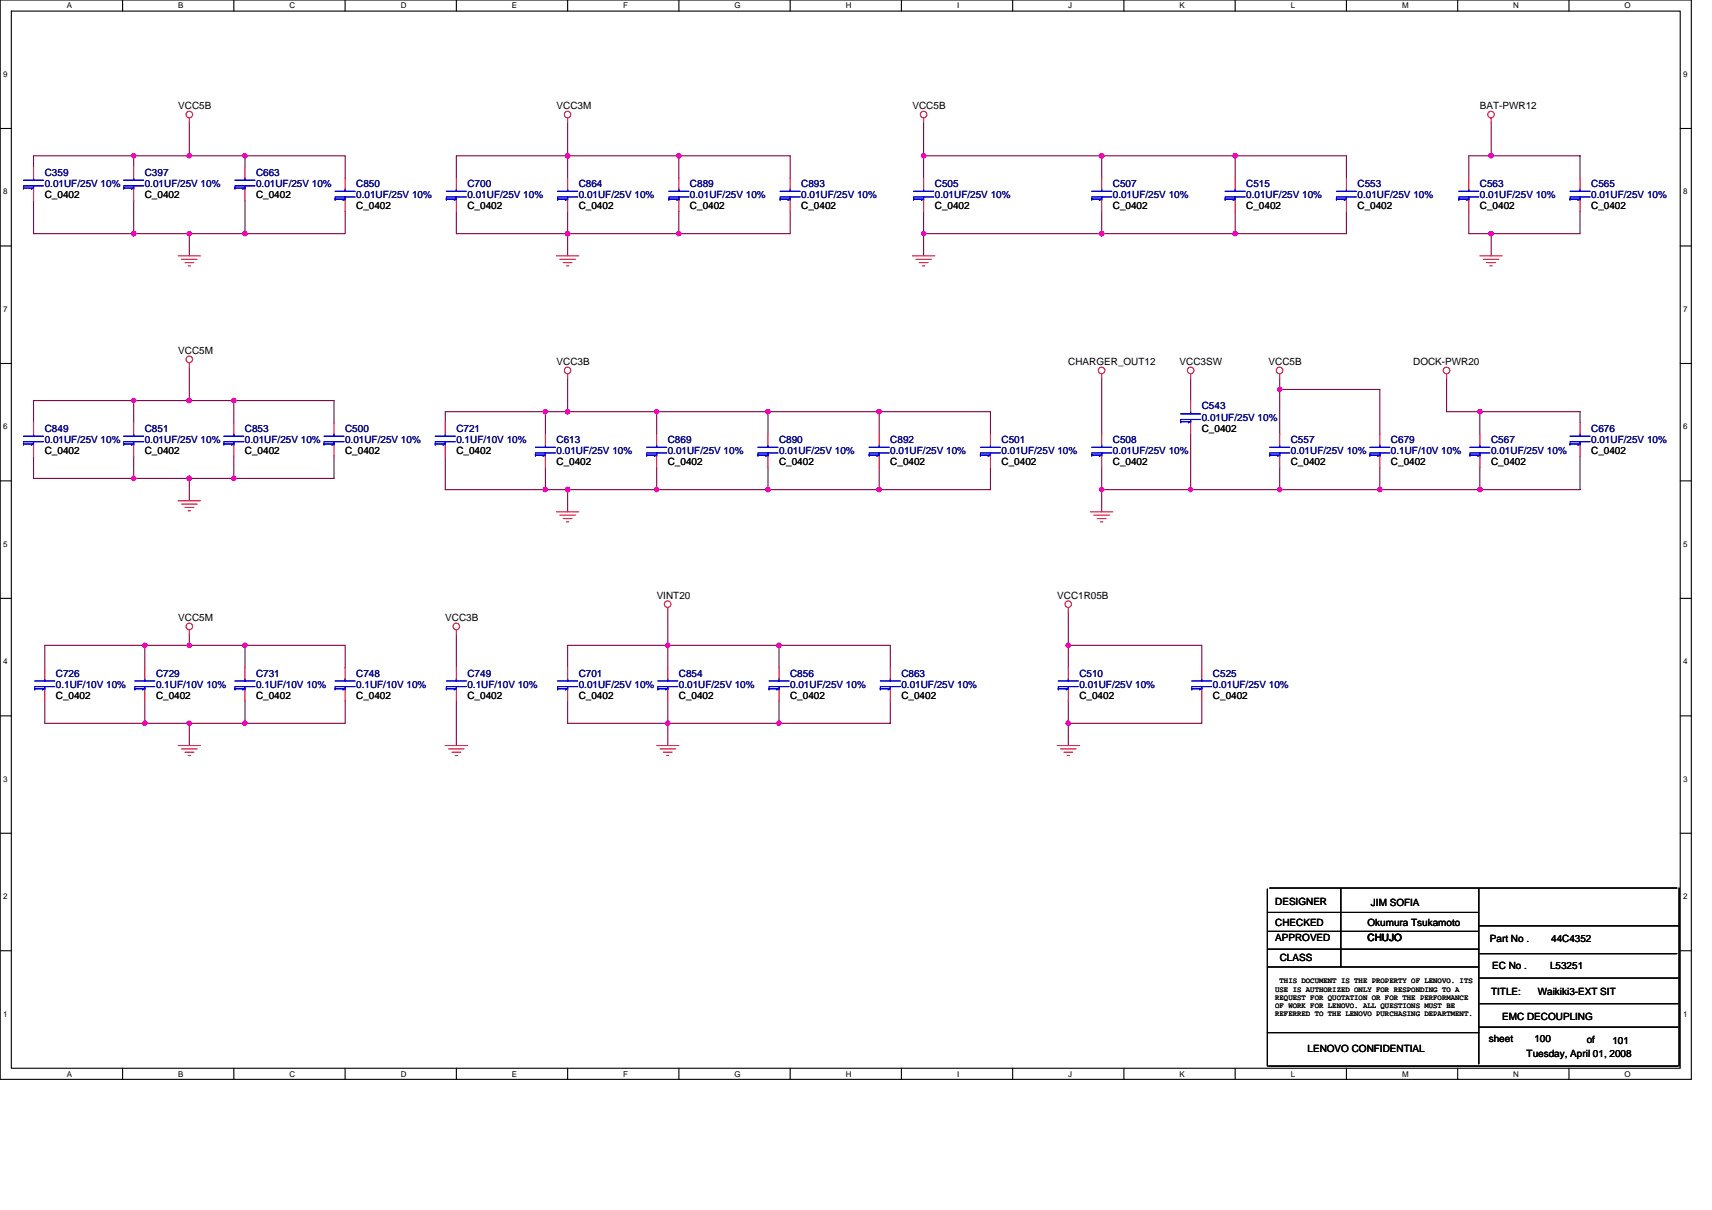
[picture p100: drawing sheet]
<svg xmlns="http://www.w3.org/2000/svg" width="297mm" height="210mm" viewBox="0 0 297 210" stroke-linecap="round" stroke-linejoin="round" font-family="sans-serif">
<defs><g id="words">
<g font-size="1.7">
<text x="30.9" y="18.9">VCC5B</text>
<text x="96.6" y="18.9">VCC3M</text>
<text x="158.3" y="18.9">VCC5B</text>
<text x="256.8" y="18.9">BAT-PWR12</text>
<text x="7.8" y="34.4">C_0402</text>
<text x="25.1" y="34.4">C_0402</text>
<text x="44.4" y="34.4">C_0402</text>
<text x="61.8" y="36.3">C_0402</text>
<text x="81.1" y="36.3">C_0402</text>
<text x="100.4" y="36.3">C_0402</text>
<text x="119.7" y="36.3">C_0402</text>
<text x="139" y="36.3">C_0402</text>
<text x="162.2" y="36.3">C_0402</text>
<text x="193.1" y="36.3">C_0402</text>
<text x="216.2" y="36.3">C_0402</text>
<text x="235.5" y="36.3">C_0402</text>
<text x="256.8" y="36.3">C_0402</text>
<text x="276.1" y="36.3">C_0402</text>
<text x="30.9" y="61.4">VCC5M</text>
<text x="96.6" y="63.3">VCC3B</text>
<text x="185.4" y="63.3">CHARGER_OUT12</text>
<text x="204.7" y="63.3">VCC3SW</text>
<text x="220.1" y="63.3">VCC5B</text>
<text x="245.2" y="63.3">DOCK-PWR20</text>
<text x="208.5" y="74.9">C_0402</text>
<text x="7.8" y="78.8">C_0402</text>
<text x="25.1" y="78.8">C_0402</text>
<text x="42.5" y="78.8">C_0402</text>
<text x="59.9" y="78.8">C_0402</text>
<text x="79.2" y="78.8">C_0402</text>
<text x="96.6" y="80.7">C_0402</text>
<text x="115.9" y="80.7">C_0402</text>
<text x="135.2" y="80.7">C_0402</text>
<text x="154.5" y="80.7">C_0402</text>
<text x="173.8" y="80.7">C_0402</text>
<text x="193.1" y="80.7">C_0402</text>
<text x="224" y="80.7">C_0402</text>
<text x="241.3" y="80.7">C_0402</text>
<text x="258.7" y="80.7">C_0402</text>
<text x="276.1" y="78.8">C_0402</text>
<text x="30.9" y="107.7">VCC5M</text>
<text x="77.3" y="107.7">VCC3B</text>
<text x="113.9" y="103.8">VINT20</text>
<text x="183.4" y="103.8">VCC1R05B</text>
<text x="9.7" y="121.2">C_0402</text>
<text x="27.1" y="121.2">C_0402</text>
<text x="44.4" y="121.2">C_0402</text>
<text x="61.8" y="121.2">C_0402</text>
<text x="81.1" y="121.2">C_0402</text>
<text x="100.4" y="121.2">C_0402</text>
<text x="117.8" y="121.2">C_0402</text>
<text x="137.1" y="121.2">C_0402</text>
<text x="156.4" y="121.2">C_0402</text>
<text x="187.3" y="121.2">C_0402</text>
<text x="210.5" y="121.2">C_0402</text>
<text x="221.3" y="156.9">DESIGNER</text>
<text x="221.3" y="160.6">CHECKED</text>
<text x="237.3" y="160.6">Okumura Tsukamoto</text>
<text x="237.9" y="157.1">JIM SOFIA</text>
<text x="221.3" y="163.3">APPROVED</text>
<text x="222" y="166.8">CLASS</text>
<text x="237.3" y="163.3">CHUJO</text>
<text x="258.5" y="163.5">Part No .</text>
<text x="269.1" y="163.5">44C4352</text>
<text x="258.7" y="172.6">TITLE:</text>
<text x="258.9" y="168.1">EC No .</text>
<text x="266.8" y="172.6">Waikiki3-EXT SIT</text>
<text x="268.9" y="168.1">L53251</text>
<text x="260.6" y="177">EMC DECOUPLING</text>
<text x="226.9" y="182.4">LENOVO CONFIDENTIAL</text>
<text x="258.3" y="180.7">sheet</text>
<text x="264.9" y="183.4">Tuesday, April 01, 2008</text>
<text x="266.2" y="180.7">100</text>
<text x="275.3" y="180.9">of</text>
<text x="279.8" y="181.1">101</text>
</g>
<g font-size="1.7" fill="#000080">
<text x="7.8" y="30.5">C359</text>
<text x="7.8" y="32.4">0.01UF/25V 10%</text>
<text x="25.1" y="30.5">C397</text>
<text x="25.1" y="32.4">0.01UF/25V 10%</text>
<text x="44.4" y="30.5">C663</text>
<text x="44.4" y="32.4">0.01UF/25V 10%</text>
<text x="61.8" y="32.4">C850</text>
<text x="61.8" y="34.4">0.01UF/25V 10%</text>
<text x="81.1" y="32.4">C700</text>
<text x="81.1" y="34.4">0.01UF/25V 10%</text>
<text x="100.4" y="32.4">C864</text>
<text x="100.4" y="34.4">0.01UF/25V 10%</text>
<text x="119.7" y="32.4">C889</text>
<text x="119.7" y="34.4">0.01UF/25V 10%</text>
<text x="139" y="32.4">C893</text>
<text x="139" y="34.4">0.01UF/25V 10%</text>
<text x="162.2" y="32.4">C505</text>
<text x="162.2" y="34.4">0.01UF/25V 10%</text>
<text x="193.1" y="32.4">C507</text>
<text x="193.1" y="34.4">0.01UF/25V 10%</text>
<text x="216.2" y="32.4">C515</text>
<text x="216.2" y="34.4">0.01UF/25V 10%</text>
<text x="235.5" y="32.4">C553</text>
<text x="235.5" y="34.4">0.01UF/25V 10%</text>
<text x="256.8" y="32.4">C563</text>
<text x="256.8" y="34.4">0.01UF/25V 10%</text>
<text x="276.1" y="32.4">C565</text>
<text x="276.1" y="34.4">0.01UF/25V 10%</text>
<text x="208.5" y="71">C543</text>
<text x="7.8" y="74.9">C849</text>
<text x="7.8" y="76.8">0.01UF/25V 10%</text>
<text x="25.1" y="74.9">C851</text>
<text x="25.1" y="76.8">0.01UF/25V 10%</text>
<text x="42.5" y="74.9">C853</text>
<text x="42.5" y="76.8">0.01UF/25V 10%</text>
<text x="59.9" y="74.9">C500</text>
<text x="59.9" y="76.8">0.01UF/25V 10%</text>
<text x="79.2" y="74.9">C721</text>
<text x="79.2" y="76.8">0.1UF/10V 10%</text>
<text x="96.6" y="76.8">C613</text>
<text x="115.9" y="76.8">C869</text>
<text x="135.2" y="76.8">C890</text>
<text x="154.5" y="76.8">C892</text>
<text x="173.8" y="76.8">C501</text>
<text x="193.1" y="76.8">C508</text>
<text x="208.5" y="73">0.01UF/25V 10%</text>
<text x="224" y="76.8">C557</text>
<text x="241.3" y="76.8">C679</text>
<text x="258.7" y="76.8">C567</text>
<text x="276.1" y="74.9">C676</text>
<text x="276.1" y="76.8">0.01UF/25V 10%</text>
<text x="96.6" y="78.8">0.01UF/25V 10%</text>
<text x="115.9" y="78.8">0.01UF/25V 10%</text>
<text x="135.2" y="78.8">0.01UF/25V 10%</text>
<text x="154.5" y="78.8">0.01UF/25V 10%</text>
<text x="173.8" y="78.8">0.01UF/25V 10%</text>
<text x="193.1" y="78.8">0.01UF/25V 10%</text>
<text x="224" y="78.8">0.01UF/25V 10%</text>
<text x="241.3" y="78.8">0.1UF/10V 10%</text>
<text x="258.7" y="78.8">0.01UF/25V 10%</text>
<text x="9.7" y="117.4">C726</text>
<text x="9.7" y="119.3">0.1UF/10V 10%</text>
<text x="27.1" y="117.4">C729</text>
<text x="27.1" y="119.3">0.1UF/10V 10%</text>
<text x="44.4" y="117.4">C731</text>
<text x="44.4" y="119.3">0.1UF/10V 10%</text>
<text x="61.8" y="117.4">C748</text>
<text x="61.8" y="119.3">0.1UF/10V 10%</text>
<text x="81.1" y="117.4">C749</text>
<text x="81.1" y="119.3">0.1UF/10V 10%</text>
<text x="100.4" y="117.4">C701</text>
<text x="100.4" y="119.3">0.01UF/25V 10%</text>
<text x="117.8" y="117.4">C854</text>
<text x="117.8" y="119.3">0.01UF/25V 10%</text>
<text x="137.1" y="117.4">C856</text>
<text x="137.1" y="119.3">0.01UF/25V 10%</text>
<text x="156.4" y="117.4">C863</text>
<text x="156.4" y="119.3">0.01UF/25V 10%</text>
<text x="187.3" y="117.4">C510</text>
<text x="187.3" y="119.3">0.01UF/25V 10%</text>
<text x="210.5" y="117.4">C525</text>
<text x="210.5" y="119.3">0.01UF/25V 10%</text>
</g>
<g font-size="1.4">
<text x="11.6" y="1.5">A</text>
<text x="30.9" y="1.5">B</text>
<text x="50.2" y="1.5">C</text>
<text x="69.5" y="1.5">D</text>
<text x="88.8" y="1.5">E</text>
<text x="108.1" y="1.5">F</text>
<text x="127.4" y="1.5">G</text>
<text x="146.7" y="1.5">H</text>
<text x="166" y="1.5">I</text>
<text x="185.4" y="1.5">J</text>
<text x="204.7" y="1.5">K</text>
<text x="224" y="1.5">L</text>
<text x="243.3" y="1.5">M</text>
<text x="262.6" y="1.5">N</text>
<text x="281.9" y="1.5">O</text>
<text x=".5" y="13.4">9</text>
<text x="292" y="13.4">9</text>
<text x=".5" y="33.7">8</text>
<text x="292" y="33.7">8</text>
<text x=".5" y="54.1">7</text>
<text x="292" y="54.1">7</text>
<text x=".5" y="74.5">6</text>
<text x="292" y="74.5">6</text>
<text x=".5" y="94.8">5</text>
<text x="292" y="94.8">5</text>
<text x=".5" y="115.2">4</text>
<text x="292" y="115.2">4</text>
<text x=".5" y="135.6">3</text>
<text x="292" y="135.6">3</text>
<text x=".5" y="156">2</text>
<text x="292" y="156">2</text>
<text x=".5" y="176.4">1</text>
<text x="292" y="176.4">1</text>
<text x="11.6" y="186.8">A</text>
<text x="30.9" y="186.8">B</text>
<text x="50.2" y="186.8">C</text>
<text x="69.5" y="186.8">D</text>
<text x="88.8" y="186.8">E</text>
<text x="108.1" y="186.8">F</text>
<text x="127.4" y="186.8">G</text>
<text x="146.7" y="186.8">H</text>
<text x="166" y="186.8">I</text>
<text x="185.4" y="186.8">J</text>
<text x="204.7" y="186.8">K</text>
<text x="224" y="186.8">L</text>
<text x="243.3" y="186.8">M</text>
<text x="262.6" y="186.8">N</text>
<text x="281.9" y="186.8">O</text>
</g>
<g font-size="1.3">
<text x="221.3" y="172">USE IS AUTHORIZED ONLY FOR RESPONDING TO A</text>
<text x="221.3" y="173.4">REQUEST FOR QUOTATION OR FOR THE PERFORMANCE</text>
<text x="222" y="170.6">THIS DOCUMENT IS THE PROPERTY OF LENOVO. ITS</text>
<text x="221.3" y="174.9">OF WORK FOR LENOVO. ALL QUESTIONS MUST BE</text>
<text x="221.3" y="176.3">REFERRED TO THE LENOVO PURCHASING DEPARTMENT.</text>
</g>
</g></defs>
<path d="M0 0h293.5v187.2h-293.5zM2 1.9h289.5v183.4h-289.5z" fill="none" stroke="#000" stroke-width=".19"/>
<g fill="#fff">
<path d="M11.6 .2h.9v1.6h-.9z"/>
<path d="M11.6 185.5h.9v1.6h-.9z"/>
</g>
<path d="M21.3 0v1.9M21.3 185.3v1.9" fill="none" stroke="#000" stroke-width=".19"/>
<g fill="#fff">
<path d="M30.9 .2h.9v1.6h-.9z"/>
<path d="M30.9 185.5h.9v1.6h-.9z"/>
</g>
<path d="M40.6 0v1.9M40.6 185.3v1.9" fill="none" stroke="#000" stroke-width=".19"/>
<g fill="#fff">
<path d="M50.2 .2h1v1.6h-1z"/>
<path d="M50.2 185.5h1v1.6h-1z"/>
</g>
<path d="M59.9 0v1.9M59.9 185.3v1.9" fill="none" stroke="#000" stroke-width=".19"/>
<g fill="#fff">
<path d="M69.5 .2h1v1.6h-1z"/>
<path d="M69.5 185.5h1v1.6h-1z"/>
</g>
<path d="M79.2 0v1.9M79.2 185.3v1.9" fill="none" stroke="#000" stroke-width=".19"/>
<g fill="#fff">
<path d="M88.8 .2h.9v1.6h-.9z"/>
<path d="M88.8 185.5h.9v1.6h-.9z"/>
</g>
<path d="M98.5 0v1.9M98.5 185.3v1.9" fill="none" stroke="#000" stroke-width=".19"/>
<g fill="#fff">
<path d="M108.1 .2h.9v1.6h-.9z"/>
<path d="M108.1 185.5h.9v1.6h-.9z"/>
</g>
<path d="M117.8 0v1.9M117.8 185.3v1.9" fill="none" stroke="#000" stroke-width=".19"/>
<g fill="#fff">
<path d="M127.4 .2h1.1v1.6h-1.1z"/>
<path d="M127.4 185.5h1.1v1.6h-1.1z"/>
</g>
<path d="M137.1 0v1.9M137.1 185.3v1.9" fill="none" stroke="#000" stroke-width=".19"/>
<g fill="#fff">
<path d="M146.7 .2h1v1.6h-1z"/>
<path d="M146.7 185.5h1v1.6h-1z"/>
</g>
<path d="M156.4 0v1.9M156.4 185.3v1.9" fill="none" stroke="#000" stroke-width=".19"/>
<g fill="#fff">
<path d="M166 .2h.4v1.6h-.4z"/>
<path d="M166 185.5h.4v1.6h-.4z"/>
</g>
<path d="M175.7 0v1.9M175.7 185.3v1.9" fill="none" stroke="#000" stroke-width=".19"/>
<g fill="#fff">
<path d="M185.4 .2h.7v1.6h-.7z"/>
<path d="M185.4 185.5h.7v1.6h-.7z"/>
</g>
<path d="M195 0v1.9M195 185.3v1.9" fill="none" stroke="#000" stroke-width=".19"/>
<g fill="#fff">
<path d="M204.7 .2h.9v1.6h-.9z"/>
<path d="M204.7 185.5h.9v1.6h-.9z"/>
</g>
<path d="M214.3 0v1.9M214.3 185.3v1.9" fill="none" stroke="#000" stroke-width=".19"/>
<g fill="#fff">
<path d="M224 .2h.7v1.6h-.7z"/>
<path d="M224 185.5h.7v1.6h-.7z"/>
</g>
<path d="M233.6 0v1.9M233.6 185.3v1.9" fill="none" stroke="#000" stroke-width=".19"/>
<g fill="#fff">
<path d="M243.3 .2h1.1v1.6h-1.1z"/>
<path d="M243.3 185.5h1.1v1.6h-1.1z"/>
</g>
<path d="M252.9 0v1.9M252.9 185.3v1.9" fill="none" stroke="#000" stroke-width=".19"/>
<g fill="#fff">
<path d="M262.6 .2h1v1.6h-1z"/>
<path d="M262.6 185.5h1v1.6h-1z"/>
</g>
<path d="M272.2 0v1.9M272.2 185.3v1.9" fill="none" stroke="#000" stroke-width=".19"/>
<g fill="#fff">
<path d="M281.9 .2h1.1v1.6h-1.1z"/>
<path d="M281.9 185.5h1.1v1.6h-1.1z"/>
<path d="M.5 12.1h.8v1.6h-.8z"/>
<path d="M292 12.1h.8v1.6h-.8z"/>
<path d="M.5 32.5h.8v1.5h-.8z"/>
<path d="M292 32.5h.8v1.5h-.8z"/>
</g>
<path d="M0 22.3h2M291.5 22.3h2" fill="none" stroke="#000" stroke-width=".19"/>
<g fill="#fff">
<path d="M.5 52.9h.8v1.5h-.8z"/>
<path d="M292 52.9h.8v1.5h-.8z"/>
</g>
<path d="M0 42.7h2M291.5 42.7h2" fill="none" stroke="#000" stroke-width=".19"/>
<g fill="#fff">
<path d="M.5 73.2h.8v1.6h-.8z"/>
<path d="M292 73.2h.8v1.6h-.8z"/>
</g>
<path d="M0 63.1h2M291.5 63.1h2" fill="none" stroke="#000" stroke-width=".19"/>
<g fill="#fff">
<path d="M.5 93.6h.8v1.5h-.8z"/>
<path d="M292 93.6h.8v1.5h-.8z"/>
</g>
<path d="M0 83.4h2M291.5 83.4h2" fill="none" stroke="#000" stroke-width=".19"/>
<g fill="#fff">
<path d="M.5 114h.8v1.5h-.8z"/>
<path d="M292 114h.8v1.5h-.8z"/>
</g>
<path d="M0 103.8h2M291.5 103.8h2" fill="none" stroke="#000" stroke-width=".19"/>
<g fill="#fff">
<path d="M.5 134.4h.8v1.5h-.8z"/>
<path d="M292 134.4h.8v1.5h-.8z"/>
</g>
<path d="M0 124.2h2M291.5 124.2h2" fill="none" stroke="#000" stroke-width=".19"/>
<g fill="#fff">
<path d="M.5 154.7h.8v1.6h-.8z"/>
<path d="M292 154.7h.8v1.6h-.8z"/>
</g>
<path d="M0 144.5h2M291.5 144.5h2" fill="none" stroke="#000" stroke-width=".19"/>
<g fill="#fff">
<path d="M.5 175.1h.8v1.6h-.8z"/>
<path d="M292 175.1h.8v1.6h-.8z"/>
</g>
<g fill="none" stroke="#000" stroke-width=".19">
<path d="M219.9 158.3h36.5M219.9 154.2v30.7M220.3 154.1h70.7M232.6 154.2v13.5M256.6 154.2v30.4M291.3 154.1v30.8M0 164.9h2M219.9 161.6h36.5M219.9 164.7h36.7M219.9 167.7h36.7M219.9 179.1h36.7M256.6 178.2h34.5"/>
<path d="M256.6 160.6h34.7M256.8 169.7h34.3M256.8 165.4h34.2M256.8 174.1h34.3M291.5 164.9h2M220.1 184.9h71"/>
</g>
<g fill="none" stroke="#800040" stroke-width=".19">
<path d="M5.8 29v-2h54.1v3.9M5.8 34.7v5.8h54.1v-3.8M23.2 27v2M23.2 34.7v5.8M32.8 21.2v5.8M42.5 27v2M42.5 34.7v5.8M79.2 36.7v3.8h57.9v-3.8M79.2 30.9v-3.9h57.9v3.9M98.5 21.2v9.7M98.5 36.7v7.7M117.8 27v3.9"/>
<path d="M117.8 36.7v3.8M160.2 27h73.4v3.9M160.2 21.2v9.7M160.2 36.7v7.7M191.2 27v3.9M191.2 36.7v3.8M214.3 27v3.9M214.3 36.7v3.8M233.6 36.7v3.8h-73.4M254.8 36.7v3.8h19.3v-3.8M254.8 30.9v-3.9h19.3v3.9M258.7 21.2v5.8"/>
<path d="M32.8 40.5v3.9M258.7 40.5v3.9M5.8 73.3v-3.8h52.2v3.8M5.8 79.1v3.9h52.2v-3.9M23.2 69.5v3.8M23.2 79.1v3.9M32.8 63.7v5.8M40.6 69.5v3.8M40.6 79.1v3.9M77.3 73.3v-1.9h94.5v3.9M77.3 79.1v5.8h94.5v-3.8M94.6 71.4v3.9"/>
<path d="M98.5 65.6v5.8M113.9 71.4v3.9M133.2 71.4v3.9M152.5 71.4v3.9M191.2 65.6v9.7M206.6 65.6v3.9M206.6 75.3v9.6M222 67.6h17.4v7.7M222 65.6v9.7M251 65.6v5.8h23.1v1.9M256.8 71.4v3.9M274.1 79.1v5.8h-82.9"/>
<path d="M32.8 83v3.9M94.6 81.1v3.8M98.5 84.9v3.9M113.9 81.1v3.8M133.2 81.1v3.8M152.5 81.1v3.8M191.2 81.1v7.7M222 81.1v3.8M239.4 81.1v3.8M256.8 81.1v3.8M7.8 115.8v-3.8h52.1v3.8M25.1 112v3.8"/>
<path d="M32.8 110v2M42.5 112v3.8M79.2 110v5.8M98.5 115.8v-3.8h56v3.8M115.9 106.2v9.6M135.2 112v3.8M185.4 112h23.1v3.8M185.4 106.2v9.6M7.8 121.6v3.9h52.1v-3.9M25.1 121.6v3.9M32.8 125.5v3.8M42.5 121.6v3.9"/>
<path d="M79.2 121.6v7.7M98.5 121.6v3.9h56v-3.9M115.9 121.6v7.7M135.2 121.6v3.9M185.4 121.6v7.7M208.5 121.6v3.9h-23.1"/>
</g>
<g fill="#f0f" stroke="#f0f" stroke-width=".19">
<circle cx="23.2" cy="40.5" r=".38"/>
<circle cx="98.5" cy="27" r=".38"/>
<circle cx="98.5" cy="40.5" r=".38"/>
<circle cx="117.8" cy="40.5" r=".38"/>
<circle cx="117.8" cy="27" r=".38"/>
<circle cx="191.1" cy="40.5" r=".38"/>
<circle cx="160.3" cy="27" r=".38"/>
<circle cx="191.1" cy="27" r=".38"/>
<circle cx="214.3" cy="40.5" r=".37"/>
<circle cx="160.3" cy="40.5" r=".38"/>
<circle cx="214.3" cy="27" r=".38"/>
<circle cx="258.7" cy="40.5" r=".38"/>
<circle cx="40.6" cy="83" r=".38"/>
<circle cx="40.6" cy="69.5" r=".38"/>
<circle cx="32.8" cy="69.5" r=".38"/>
<circle cx="32.8" cy="83" r=".38"/>
<circle cx="113.9" cy="84.9" r=".38"/>
<circle cx="113.9" cy="71.4" r=".38"/>
<circle cx="98.5" cy="71.4" r=".38"/>
<circle cx="98.5" cy="84.9" r=".38"/>
<circle cx="152.5" cy="84.9" r=".38"/>
<circle cx="152.5" cy="71.4" r=".38"/>
<circle cx="133.2" cy="71.4" r=".38"/>
<circle cx="133.2" cy="84.9" r=".38"/>
<circle cx="256.8" cy="84.9" r=".38"/>
<circle cx="256.8" cy="71.4" r=".38"/>
<circle cx="239.4" cy="84.9" r=".38"/>
<circle cx="191.1" cy="84.9" r=".38"/>
<circle cx="222" cy="84.9" r=".38"/>
<circle cx="222" cy="67.6" r=".38"/>
<circle cx="206.6" cy="84.9" r=".38"/>
<circle cx="25.1" cy="125.5" r=".38"/>
<circle cx="32.8" cy="125.5" r=".38"/>
<circle cx="25.1" cy="111.9" r=".38"/>
<circle cx="32.8" cy="111.9" r=".38"/>
<circle cx="135.2" cy="125.5" r=".38"/>
<circle cx="135.1" cy="111.9" r=".38"/>
<circle cx="115.8" cy="111.9" r=".38"/>
<circle cx="115.8" cy="125.5" r=".38"/>
<circle cx="185.3" cy="125.5" r=".38"/>
<circle cx="185.3" cy="111.9" r=".38"/>
<circle cx="32.8" cy="27" r=".38"/>
<circle cx="23.2" cy="27" r=".38"/>
<circle cx="42.5" cy="27" r=".38"/>
<circle cx="32.8" cy="40.5" r=".38"/>
<circle cx="42.5" cy="40.5" r=".38"/>
<circle cx="258.7" cy="27" r=".38"/>
<circle cx="23.2" cy="83" r=".38"/>
<circle cx="23.2" cy="69.5" r=".38"/>
<circle cx="94.6" cy="84.9" r=".38"/>
<circle cx="94.6" cy="71.4" r=".38"/>
<circle cx="42.5" cy="125.5" r=".38"/>
<circle cx="42.5" cy="111.9" r=".38"/>
</g>
<g fill="none" stroke="#f00" stroke-width=".19">
<path d="M5.8 29v1.9M5.8 32.8v1.9M23.2 29v1.9M23.2 32.8v1.9M32.8 20.5v.7M42.5 29v1.9M42.5 32.8v1.9M59.9 30.9v1.9M59.9 34.7v2M79.2 30.9v1.9M79.2 34.7v2M98.5 20.5v.7"/>
<path d="M98.5 30.9v1.9M98.5 34.7v2M117.8 30.9v1.9M117.8 34.7v2M137.1 30.9v1.9M137.1 34.7v2M160.2 20.5v.7M160.2 30.9v1.9M160.2 34.7v2M191.2 30.9v1.9M191.2 34.7v2M214.3 30.9v1.9"/>
<path d="M214.3 34.7v2M233.6 30.9v1.9M233.6 34.7v2M254.8 30.9v1.9M254.8 34.7v2M258.7 20.5v.7M274.1 30.9v1.9M274.1 34.7v2M30.9 44.4h3.9M31.5 45h2.7M32.1 45.6h1.5M32.7 46.1h.3"/>
<path d="M96.6 44.4h3.8M97.1 45h2.7M97.7 45.6h1.5M98.3 46.1h.4M158.3 44.4h3.9M158.9 45h2.7M159.5 45.6h1.5M160.1 46.1h.4M256.8 44.4h3.8M257.4 45h2.7M257.9 45.6h1.6M258.5 46.1h.4"/>
<path d="M5.8 73.3v2M5.8 77.2v1.9M23.2 73.3v2M23.2 77.2v1.9M32.8 62.9v.8M40.6 73.3v2M40.6 77.2v1.9M58 73.3v2M58 77.2v1.9M77.3 73.3v2M77.3 77.2v1.9M94.6 75.3v1.9"/>
<path d="M94.6 79.1v2M98.5 64.9v.7M113.9 75.3v1.9M113.9 79.1v2M133.2 75.3v1.9M133.2 79.1v2M152.5 75.3v1.9M152.5 79.1v2M171.8 75.3v1.9M171.8 79.1v2M191.2 64.9v.7M191.2 75.3v1.9"/>
<path d="M191.2 79.1v2M206.6 64.9v.7M206.6 69.5v1.9M206.6 73.3v2M222 64.9v.7M222 75.3v1.9M222 79.1v2M239.4 75.3v1.9M239.4 79.1v2M251 64.9v.7M256.8 75.3v1.9M256.8 79.1v2"/>
<path d="M274.1 73.3v2M274.1 77.2v1.9M30.9 86.9h3.9M31.5 87.4h2.7M32.1 88h1.5M32.7 88.6h.3M96.6 88.8h3.8M97.1 89.4h2.7M97.7 90h1.5M98.3 90.5h.4M189.2 88.8h3.9M189.8 89.4h2.7"/>
<path d="M190.4 90h1.5M190.9 90.5h.4M7.8 115.8v2M7.8 119.7v1.9M25.1 115.8v2M25.1 119.7v1.9M32.8 109.3v.7M42.5 115.8v2M42.5 119.7v1.9M59.9 115.8v2M59.9 119.7v1.9M79.2 109.3v.7"/>
<path d="M79.2 115.8v2M79.2 119.7v1.9M98.5 115.8v2M98.5 119.7v1.9M115.9 105.4v.8M115.9 115.8v2M115.9 119.7v1.9M135.2 115.8v2M135.2 119.7v1.9M154.5 115.8v2M154.5 119.7v1.9M185.4 105.4v.8"/>
<path d="M185.4 115.8v2M185.4 119.7v1.9M208.5 115.8v2M208.5 119.7v1.9M30.9 129.3h3.9M31.5 129.9h2.7M32.1 130.5h1.5M32.7 131.1h.3M77.3 129.3h3.8M77.8 129.9h2.7M78.4 130.5h1.5M79 131.1h.4"/>
<path d="M113.9 129.3h3.9M114.5 129.9h2.7M115.1 130.5h1.5M115.7 131.1h.4M183.4 129.3h3.9M184 129.9h2.7M184.6 130.5h1.5M185.2 131.1h.3"/>
<circle cx="32.8" cy="19.9" r=".57"/>
<circle cx="98.5" cy="19.9" r=".57"/>
<circle cx="160.3" cy="19.9" r=".57"/>
<circle cx="258.7" cy="19.9" r=".57"/>
<circle cx="32.8" cy="62.3" r=".57"/>
<circle cx="98.5" cy="64.3" r=".57"/>
<circle cx="191.1" cy="64.3" r=".57"/>
<circle cx="206.6" cy="64.3" r=".57"/>
<circle cx="222" cy="64.3" r=".57"/>
<circle cx="251" cy="64.3" r=".57"/>
<circle cx="32.8" cy="108.7" r=".57"/>
<circle cx="79.2" cy="108.7" r=".57"/>
<circle cx="115.8" cy="104.8" r=".57"/>
<circle cx="185.3" cy="104.8" r=".57"/>
</g>
<g fill="none" stroke="#00f" stroke-width=".19">
<path d="M4.1 32.4v.4M4.1 31.3h3.5M4.1 32.2h3.5M4.1 32.6h1.7l-.4 .2M5.8 30.9v.4M5.8 32.2v.6M21.5 32.4v.4M21.5 31.3h3.4M21.5 32.2h3.4M21.5 32.6h1.7l-.4 .2M23.2 30.9v.4M23.2 32.2v.6"/>
<path d="M40.8 31.3h3.4M40.8 32.2h3.4M40.8 32.6h1.7l-.4 .2M40.8 32.4v.4M42.5 30.9v.4M42.5 32.2v.6M58.1 34.4v.3M58.1 33.2h3.5M58.1 34.2h3.5M58.1 34.5h1.8l-.4 .2M59.9 32.8v.4M59.9 34.2v.5"/>
<path d="M77.4 33.2h3.5M77.4 34.2h3.5M77.4 34.5h1.8l-.4 .2M77.4 34.4v.3M79.2 32.8v.4M79.2 34.2v.5M96.7 33.2h3.5M96.7 34.2h3.5M96.7 34.5h1.8l-.4 .2M96.7 34.4v.3M98.5 32.8v.4M98.5 34.2v.5"/>
<path d="M116.1 33.2h3.4M116.1 34.2h3.4M116.1 34.5h1.7l-.4 .2M116.1 34.4v.3M117.8 32.8v.4M117.8 34.2v.5M135.4 33.2h3.4M135.4 34.2h3.4M135.4 34.5h1.7l-.4 .2M135.4 34.4v.3M137.1 32.8v.4M137.1 34.2v.5"/>
<path d="M158.5 33.2h3.5M158.5 34.2h3.5M158.5 34.5h1.7l-.3 .2M158.5 34.4v.3M160.2 32.8v.4M160.2 34.2v.5M189.4 34.4v.3M189.4 33.2h3.5M189.4 34.2h3.5M189.4 34.5h1.8l-.4 .2M191.2 32.8v.4M191.2 34.2v.5"/>
<path d="M212.6 33.2h3.4M212.6 34.2h3.4M212.6 34.5h1.7l-.4 .2M212.6 34.4v.3M214.3 32.8v.4M214.3 34.2v.5M231.9 33.2h3.4M231.9 34.2h3.4M231.9 34.5h1.7l-.4 .2M231.9 34.4v.3M233.6 32.8v.4M233.6 34.2v.5"/>
<path d="M253.1 33.2h3.5M253.1 34.2h3.5M253.1 34.5h1.7l-.3 .2M253.1 34.4v.3M254.8 32.8v.4M254.8 34.2v.5M272.4 33.2h3.5M272.4 34.2h3.5M272.4 34.5h1.7l-.3 .2M272.4 34.4v.3M274.1 32.8v.4M274.1 34.2v.5"/>
<path d="M4.1 75.7h3.5M4.1 76.6h3.5M4.1 77h1.7l-.4 .2M4.1 76.8v.4M5.8 75.3v.4M5.8 76.6v.6M21.5 75.7h3.4M21.5 76.6h3.4M21.5 77h1.7l-.4 .2M21.5 76.8v.4M23.2 75.3v.4M23.2 76.6v.6"/>
<path d="M38.8 75.7h3.5M38.8 76.6h3.5M38.8 77h1.8l-.4 .2M38.8 76.8v.4M40.6 75.3v.4M40.6 76.6v.6M56.2 75.7h3.5M56.2 76.6h3.5M56.2 77h1.8l-.4 .2M56.2 76.8v.4M58 75.3v.4M58 76.6v.6"/>
<path d="M75.5 75.7h3.5M75.5 76.6h3.5M75.5 77h1.8l-.4 .2M75.5 76.8v.4M77.3 75.3v.4M77.3 76.6v.6M92.9 77.6h3.5M92.9 78.6h3.5M92.9 79h1.7l-.4 .1M92.9 78.8v.3M94.6 77.2v.4M94.6 78.6v.5"/>
<path d="M112.2 77.6h3.5M112.2 78.6h3.5M112.2 79h1.7l-.4 .1M112.2 78.8v.3M113.9 77.2v.4M113.9 78.6v.5M131.5 77.6h3.5M131.5 78.6h3.5M131.5 79h1.7l-.4 .1M131.5 78.8v.3M133.2 77.2v.4M133.2 78.6v.5"/>
<path d="M150.8 77.6h3.5M150.8 78.6h3.5M150.8 79h1.7l-.4 .1M150.8 78.8v.3M152.5 77.2v.4M152.5 78.6v.5M170.1 77.6h3.5M170.1 78.6h3.5M170.1 79h1.7l-.4 .1M170.1 78.8v.3M171.8 77.2v.4M171.8 78.6v.5"/>
<path d="M189.4 77.6h3.5M189.4 78.6h3.5M189.4 79h1.8l-.4 .1M189.4 78.8v.3M191.2 77.2v.4M191.2 78.6v.5M204.8 71.8h3.5M204.8 72.8h3.5M204.8 73.2h1.8l-.4 .1M204.8 73v.3M206.6 71.4v.4M206.6 72.8v.5"/>
<path d="M220.3 77.6h3.5M220.3 78.6h3.5M220.3 79h1.7l-.3 .1M220.3 78.8v.3M222 77.2v.4M222 78.6v.5M237.7 77.6h3.4M237.7 78.6h3.4M237.7 79h1.7l-.4 .1M237.7 78.8v.3M239.4 77.2v.4M239.4 78.6v.5"/>
<path d="M255 77.6h3.5M255 78.6h3.5M255 79h1.8l-.4 .1M255 78.8v.3M256.8 77.2v.4M256.8 78.6v.5M272.4 76.8v.4M272.4 75.7h3.5M272.4 76.6h3.5M272.4 77h1.7l-.3 .2M274.1 75.3v.4M274.1 76.6v.6"/>
<path d="M6 118.1h3.5M6 119.1h3.5M6 119.5h1.8l-.4 .2M6 119.3v.4M7.8 117.8v.3M7.8 119.1v.6M23.4 118.1h3.5M23.4 119.1h3.5M23.4 119.5h1.7l-.4 .2M23.4 119.3v.4M25.1 117.8v.3M25.1 119.1v.6"/>
<path d="M40.8 118.1h3.4M40.8 119.1h3.4M40.8 119.5h1.7l-.4 .2M40.8 119.3v.4M42.5 117.8v.3M42.5 119.1v.6M58.1 118.1h3.5M58.1 119.1h3.5M58.1 119.5h1.8l-.4 .2M58.1 119.3v.4M59.9 117.8v.3M59.9 119.1v.6"/>
<path d="M77.4 118.1h3.5M77.4 119.1h3.5M77.4 119.5h1.8l-.4 .2M77.4 119.3v.4M79.2 117.8v.3M79.2 119.1v.6M96.7 118.1h3.5M96.7 119.1h3.5M96.7 119.5h1.8l-.4 .2M96.7 119.3v.4M98.5 117.8v.3M98.5 119.1v.6"/>
<path d="M114.1 118.1h3.5M114.1 119.1h3.5M114.1 119.5h1.8l-.4 .2M114.1 119.3v.4M115.9 117.8v.3M115.9 119.1v.6M133.4 118.1h3.5M133.4 119.1h3.5M133.4 119.5h1.8l-.4 .2M133.4 119.3v.4M135.2 117.8v.3M135.2 119.1v.6"/>
<path d="M152.7 118.1h3.5M152.7 119.1h3.5M152.7 119.5h1.8l-.4 .2M152.7 119.3v.4M154.5 117.8v.3M154.5 119.1v.6M183.6 118.1h3.5M183.6 119.1h3.5M183.6 119.5h1.8l-.4 .2M183.6 119.3v.4M185.4 117.8v.3M185.4 119.1v.6"/>
<path d="M206.8 118.1h3.4M206.8 119.1h3.4M206.8 119.5h1.7l-.4 .2M206.8 119.3v.4M208.5 117.8v.3M208.5 119.1v.6"/>
</g>
<use href="#words"/>
</svg>
